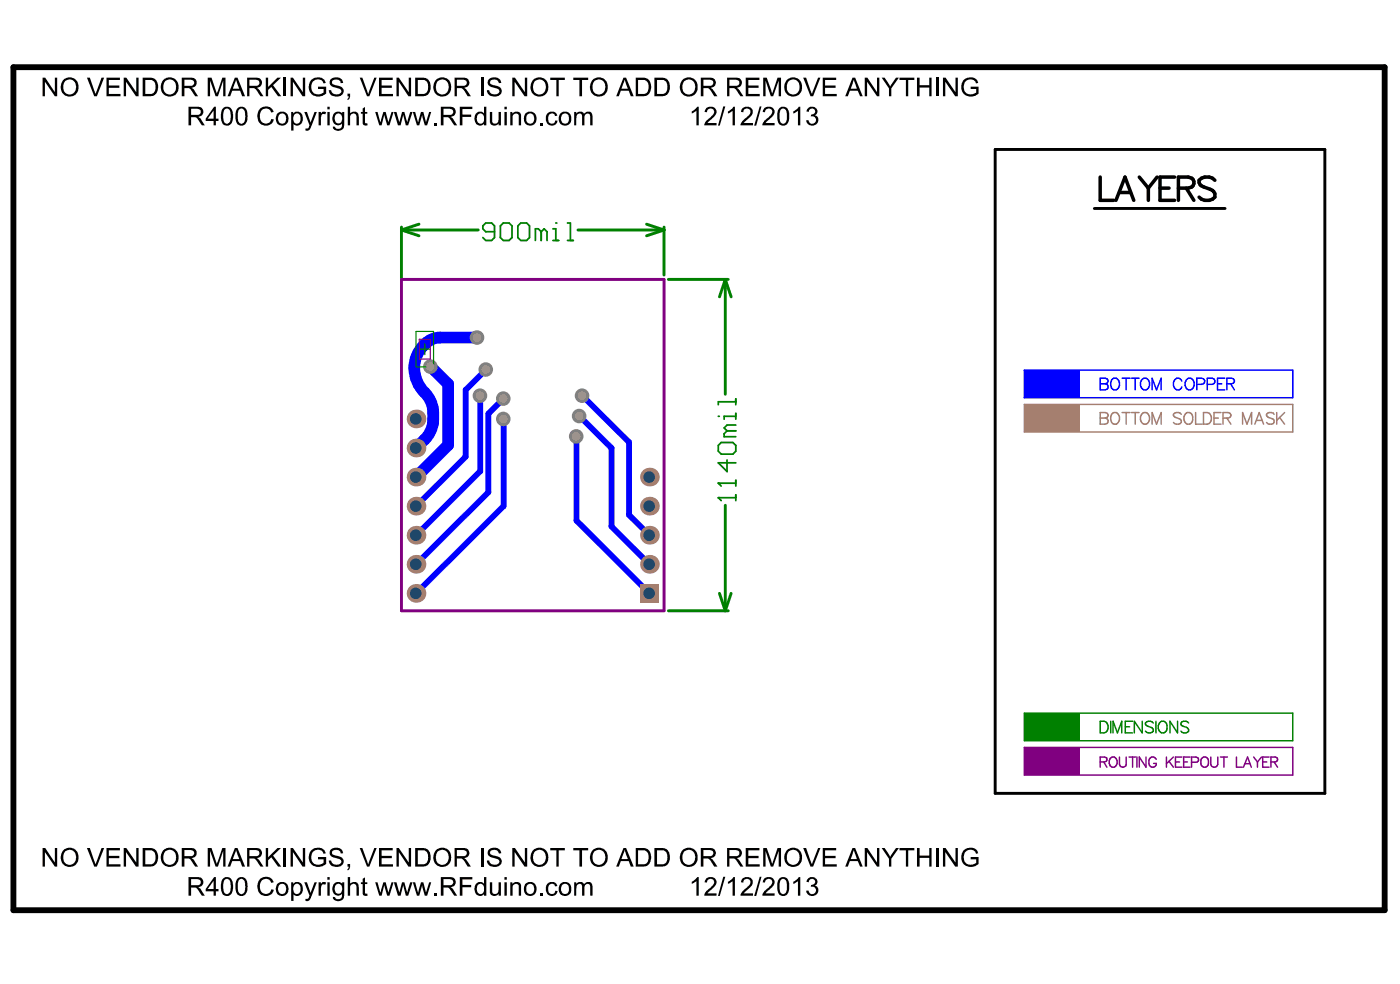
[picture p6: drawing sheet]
<svg xmlns="http://www.w3.org/2000/svg" width="288mm" height="202mm" viewBox="0 0 288 202" stroke-linecap="round" stroke-linejoin="round" font-family="sans-serif">
<path d="M87.5 70.5l-.4 .5M88.5 75.3l3.6 3.6v12.5l-6.6 6.6M90.5 69.3h7.6M87.3 90.3l-1.8 1.7M89.1 84.9v1.2" fill="none" stroke="#00f" stroke-width="2.4"/>
<path d="M99.9 75.9l-4.2 4.2v13.7l-10.2 10.2M98.7 81.3v15.5l-13.2 13.1M103.5 81.9l-3.1 3.1v16.1l-14.9 14.8M103.5 86.1v17.9l-18 17.9M118.5 89.6v17.4l15 14.9M119.1 85.5l6.6 6.5v16.2l7.8 7.7M119.7 81.3l9.6 9.5v15l4.2 4.1" fill="none" stroke="#00f" stroke-width="1.2"/>
<path d="M210.6 76h55.2v5.7h-55.2z" fill="none" stroke="#00f" stroke-width=".3"/>
<path d="M210.6 76h11.4v5.7h-11.4z" fill-rule="evenodd" fill="#00f"/>
<g fill="none" stroke="#00f" stroke-width=".3">
<path d="M226.2 77.7l1.4 .1a.53 .53 0 0 1 0 .9l-.4 .1 .4 .2a.63 .63 0 0 1 0 1l-1.4 .1zM226.2 78.8h1M228.6 78.1l.2-.3a1.09 1.09 0 0 1 1.3 .4 1.09 1.09 0 0 1 0 1.3 .86 .86 0 0 1-1 .6 .86 .86 0 0 1-.7-.9zM230.7 77.7h1.6M231.6 77.7v2.4M232.6 77.7h1.6M233.4 77.7v2.4M234.7 78.1a.89 .89 0 0 1 1.1-.4 .89 .89 0 0 1 .6 .9 1.06 1.06 0 0 1-.3 1.1 1.06 1.06 0 0 1-1.1 .3 1.39 1.39 0 0 1-.3-1.9zM243 78.3a.89 .89 0 0 0-1-.6 .89 .89 0 0 0-.7 .9 1.06 1.06 0 0 0 .2 1.1 1.06 1.06 0 0 0 1.2 .3l.3-.5M243.9 78.1a.89 .89 0 0 1 1-.4 .89 .89 0 0 1 .6 .9 1.06 1.06 0 0 1-.2 1.1 1.06 1.06 0 0 1-1.1 .3 1.39 1.39 0 0 1-.3-1.9zM246.1 79l1.4-.2a.63 .63 0 0 0 0-1l-1.4-.1v2.4M248.2 79h1.1a.63 .63 0 0 0 .5-.7 .63 .63 0 0 0-.5-.6h-1.1v2.4"/>
<path d="M250.3 78.8h.9M251.8 77.7h-1.5v2.4h1.5M252.3 78.8h1a.57 .57 0 0 0 .4-.9l-.4-.2h-1v2.4M253 78.8l.8 1.3M236.9 80.1v-2.4l.9 2.4 1-2.4v2.4"/>
</g>
<path d="M87.1 71a6.8 6.8 0 0 0 .2 9.6M90.5 69.3l-1.6 .4-1.4 .8M87.3 80.6a6 6 0 0 1 1.8 4.3M89.1 86.1a6 6 0 0 1-1.8 4.2" fill="none" stroke="#00f" stroke-width="2.4"/>
<circle cx="99.9" cy="75.9" r="1.5" fill="#808080"/>
<circle cx="99.9" cy="75.9" r=".84" fill="#a6968d"/>
<circle cx="98.1" cy="69.3" r="1.5" fill="#808080"/>
<circle cx="98.1" cy="69.3" r=".84" fill="#a6968d"/>
<circle cx="119.7" cy="81.3" r="1.5" fill="#808080"/>
<circle cx="119.7" cy="81.3" r=".84" fill="#a6968d"/>
<circle cx="119.1" cy="85.5" r="1.5" fill="#808080"/>
<circle cx="119.1" cy="85.5" r=".84" fill="#a6968d"/>
<circle cx="118.5" cy="89.6" r="1.5" fill="#808080"/>
<circle cx="118.5" cy="89.6" r=".84" fill="#a6968d"/>
<circle cx="98.7" cy="81.3" r="1.5" fill="#808080"/>
<circle cx="98.7" cy="81.3" r=".84" fill="#a6968d"/>
<circle cx="103.5" cy="86.1" r="1.5" fill="#808080"/>
<circle cx="103.5" cy="86.1" r=".84" fill="#a6968d"/>
<circle cx="103.5" cy="81.9" r="1.5" fill="#808080"/>
<circle cx="103.5" cy="81.9" r=".84" fill="#a6968d"/>
<circle cx="88.5" cy="75.3" r="1.5" fill="#808080"/>
<circle cx="88.5" cy="75.3" r=".84" fill="#a6968d"/>
<path d="M131.7 120.1h3.6v3.6h-3.6z" fill-rule="evenodd" fill="#808080"/>
<circle cx="133.5" cy="121.9" r="1.2" fill="#1f4769"/>
<circle cx="133.5" cy="98" r="1.8" fill="#808080"/>
<circle cx="133.5" cy="98" r="1.2" fill="#1f4769"/>
<circle cx="133.5" cy="109.9" r="1.8" fill="#808080"/>
<circle cx="133.5" cy="109.9" r="1.2" fill="#1f4769"/>
<circle cx="133.5" cy="104" r="1.8" fill="#808080"/>
<circle cx="133.5" cy="104" r="1.2" fill="#1f4769"/>
<circle cx="133.5" cy="115.9" r="1.8" fill="#808080"/>
<circle cx="133.5" cy="115.9" r="1.2" fill="#1f4769"/>
<circle cx="85.5" cy="121.9" r="1.8" fill="#808080"/>
<circle cx="85.5" cy="121.9" r="1.2" fill="#1f4769"/>
<circle cx="85.5" cy="98" r="1.8" fill="#808080"/>
<circle cx="85.5" cy="98" r="1.2" fill="#1f4769"/>
<circle cx="85.5" cy="109.9" r="1.8" fill="#808080"/>
<circle cx="85.5" cy="109.9" r="1.2" fill="#1f4769"/>
<circle cx="85.5" cy="104" r="1.8" fill="#808080"/>
<circle cx="85.5" cy="104" r="1.2" fill="#1f4769"/>
<circle cx="85.5" cy="92" r="1.8" fill="#808080"/>
<circle cx="85.5" cy="92" r="1.2" fill="#1f4769"/>
<circle cx="85.5" cy="86.1" r="1.8" fill="#808080"/>
<circle cx="85.5" cy="86.1" r="1.2" fill="#1f4769"/>
<circle cx="85.5" cy="115.9" r="1.8" fill="#808080"/>
<circle cx="85.5" cy="115.9" r="1.2" fill="#1f4769"/>
<path d="M210.6 83.1h55.2v5.6h-55.2z" fill="none" stroke="#a57f6f" stroke-width=".3"/>
<path d="M210.6 83.1h11.4v5.6h-11.4z" fill-rule="evenodd" fill="#a57f6f"/>
<g fill="none" stroke="#a57f6f" stroke-width=".3">
<path d="M226.2 84.7l1.4 .2a.53 .53 0 0 1 0 .9l-.4 .1 .4 .1a.63 .63 0 0 1 0 1l-1.4 .1zM226.2 85.9h1M228.6 85.1l.2-.2a1.09 1.09 0 0 1 1.3 .3 1.09 1.09 0 0 1 0 1.3 .86 .86 0 0 1-1 .6 .86 .86 0 0 1-.7-.9zM230.7 84.7h1.6M231.6 84.7v2.4M232.6 84.7h1.6M233.4 84.7v2.4M234.7 85.1a.89 .89 0 0 1 1.1-.3 .89 .89 0 0 1 .6 .8 1.06 1.06 0 0 1-.3 1.2 1.06 1.06 0 0 1-1.1 .2 1.39 1.39 0 0 1-.3-1.9zM236.9 87.1v-2.4l.9 2.4 1-2.4v2.4M242.9 85.1a.91 .91 0 0 0-.9-.4 .91 .91 0 0 0-.7 .6 1.66 1.66 0 0 0 1.4 .8l.2 .7a1.03 1.03 0 0 1-1.6 0M243.7 85.1l.4-.4a1.24 1.24 0 0 1 1.2 .9 1.24 1.24 0 0 1-.5 1.4 1.09 1.09 0 0 1-1.2-.3 1.09 1.09 0 0 1 0-1.4zM245.8 84.7v2.4h1.4"/>
<path d="M247.5 84.7h.7a1.25 1.25 0 0 1 .9 1.2 1.25 1.25 0 0 1-.9 1.2h-.7zM249.6 85.9h.9M251.1 84.7h-1.5v2.4h1.5M251.5 85.9l1.4-.1a.53 .53 0 0 0 0-.9l-1.4-.2v2.4M252.3 85.9l.8 1.2M255.5 87.1v-2.4l.9 2.4 1-2.4v2.4M258 87.1l.9-2.4 .9 2.4M258.4 86.4h1.1M262 85.1a.86 .86 0 0 0-.9-.4 .86 .86 0 0 0-.7 .6 1.66 1.66 0 0 0 1.4 .8 .63 .63 0 0 1 0 .9 1.05 1.05 0 0 1-1.4-.2M262.5 84.7v2.4M263.1 85.8l1 1.3M264.1 84.7l-1.6 1.7"/>
</g>
<path d="M131.6 120h3.9v3.8h-3.9z" fill-rule="evenodd" fill="#a57f6f"/>
<circle cx="133.5" cy="121.9" r="1.2" fill="#1f4769"/>
<circle cx="133.5" cy="98" r="1.92" fill="#a57f6f"/>
<circle cx="133.5" cy="98" r="1.2" fill="#1f4769"/>
<circle cx="133.5" cy="109.9" r="1.92" fill="#a57f6f"/>
<circle cx="133.5" cy="109.9" r="1.2" fill="#1f4769"/>
<circle cx="133.5" cy="104" r="1.92" fill="#a57f6f"/>
<circle cx="133.5" cy="104" r="1.2" fill="#1f4769"/>
<circle cx="133.5" cy="115.9" r="1.92" fill="#a57f6f"/>
<circle cx="133.5" cy="115.9" r="1.2" fill="#1f4769"/>
<circle cx="85.5" cy="121.9" r="1.92" fill="#a57f6f"/>
<circle cx="85.5" cy="121.9" r="1.2" fill="#1f4769"/>
<circle cx="85.5" cy="98" r="1.92" fill="#a57f6f"/>
<circle cx="85.5" cy="98" r="1.2" fill="#1f4769"/>
<circle cx="85.5" cy="109.9" r="1.92" fill="#a57f6f"/>
<circle cx="85.5" cy="109.9" r="1.2" fill="#1f4769"/>
<circle cx="85.5" cy="104" r="1.92" fill="#a57f6f"/>
<circle cx="85.5" cy="104" r="1.2" fill="#1f4769"/>
<circle cx="85.5" cy="92" r="1.92" fill="#a57f6f"/>
<circle cx="85.5" cy="92" r="1.2" fill="#1f4769"/>
<circle cx="85.5" cy="86.1" r="1.92" fill="#a57f6f"/>
<circle cx="85.5" cy="86.1" r="1.2" fill="#1f4769"/>
<circle cx="85.5" cy="115.9" r="1.92" fill="#a57f6f"/>
<circle cx="85.5" cy="115.9" r="1.2" fill="#1f4769"/>
<g fill="none" stroke="#008000" stroke-width=".6">
<path d="M82.5 46.6v10.8M82.5 47.2l3.6 1.2M82.5 47.2h15.8M86.1 46.1l-3.6 1.1M118.8 47.2h17.7M132.9 46.1l3.6 1.1M136.5 47.2l-3.6 1.2M136.5 46.6v9.9M137.4 57.4h12.3M149.1 57.4v23.6M149.1 57.4l1.2 3.6M149.1 57.4l-1.2 3.6"/>
<path d="M149.1 103.8v21.7M137.4 125.5h12.3M147.9 121.9l1.2 3.6M150.3 121.9l-1.2 3.6"/>
</g>
<path d="M85.5 68.1h3.6v7.3h-3.6zM86.2 71.7h2.3M87.3 70.6v2.3" fill="none" stroke="#008000" stroke-width=".24"/>
<path d="M210.6 146.5h55.2v5.7h-55.2z" fill="none" stroke="#008000" stroke-width=".3"/>
<path d="M210.6 146.5h11.4v5.7h-11.4z" fill-rule="evenodd" fill="#008000"/>
<path d="M147.7 102.2h3.6M151.3 101.6v1.2" fill="none" stroke="#008000" stroke-width=".36"/>
<circle cx="147.7" cy="102.2" r=".18" fill="#008000"/>
<path d="M147.7 99.3h3.6M151.3 98.7v1.2M147.7 102.2l.6 .6" fill="none" stroke="#008000" stroke-width=".36"/>
<circle cx="147.7" cy="99.3" r=".18" fill="#008000"/>
<path d="M147.7 99.3l.6 .6M147.7 91.5l.6-.6h2.4l.6 .6v1.2l-.6 .6h-2.4l-.6-.6zM149.5 94.5v2.4l-1.8-1.8h3.6M149.5 88.5l-.6 .6v.6h2.4M149.5 88.5h1.8M151.3 84.9v1.2M151.3 85.5h-2.4v.6M151.3 87.3h-1.8l-.6 .6 .6 .6" fill="none" stroke="#008000" stroke-width=".36"/>
<circle cx="147.7" cy="85.5" r=".18" fill="#008000"/>
<path d="M101.7 47.6h-1.8l-.6-.6v-.6l.6-.6h1.2l.6 .6v2.4l-.6 .6h-1.2l-.6-.6M102.9 46.4l.6-.6h1.2l.6 .6v2.4l-.6 .6h-1.2l-.6-.6zM106.5 46.4l.6-.6h1.2l.6 .6v2.4l-.6 .6h-1.2l-.6-.6zM111.3 47.6l-.6-.6h-.6v2.4M111.3 47.6v1.8M111.3 47.6l.6-.6 .6 .6v1.8M113.7 49.4h1.2M113.7 47h.6v2.4M151.3 81.9v1.2M151.3 82.5h-3.6v.6" fill="none" stroke="#008000" stroke-width=".36"/>
<circle cx="114.3" cy="45.8" r=".18" fill="#008000"/>
<path d="M116.7 49.4h1.2M116.7 45.8h.6v3.6" fill="none" stroke="#008000" stroke-width=".36"/>
<path d="M226.2 148.2h.8a1.25 1.25 0 0 1 .9 1.2 1.25 1.25 0 0 1-.9 1.2h-.8zM228.4 148.2v2.4M228.9 150.6v-2.4l.9 2.4 .9-2.4v2.4M231.4 149.3h.9M232.9 148.2h-1.5v2.4h1.5M234.9 148.2v2.4l-1.7-2.4v2.4M237.1 148.5a.91 .91 0 0 0-.8-.4 .91 .91 0 0 0-.8 .7 1.66 1.66 0 0 0 1.4 .7l.2 .7a1.05 1.05 0 0 1-1.6 0M237.7 148.2v2.4M238.4 148.5l.4-.3a1.24 1.24 0 0 1 1.2 .8 1.24 1.24 0 0 1-.5 1.4 1.09 1.09 0 0 1-1.2-.3 1.09 1.09 0 0 1 0-1.3zM242.1 148.2v2.4l-1.5-2.4v2.4M244.4 148.5a.86 .86 0 0 0-.9-.4 .86 .86 0 0 0-.7 .7l.2 .3 1 .3a.58 .58 0 0 1 .4 .6 .58 .58 0 0 1-.5 .6l-.9-.2-.2-.2" fill="none" stroke="#008000" stroke-width=".3"/>
<path d="M86.2 69.7h2.3v4.1h-2.3z" fill="none" stroke="#800080" stroke-width=".24"/>
<path d="M204.6 30.7h67.8v132.3h-67.8zM225 42.8h26.9" fill="none" stroke="#000" stroke-width=".6"/>
<path d="M2.8 13.8h281.9v173.2h-281.9z" fill="none" stroke="#000" stroke-width="1.2"/>
<g fill="#000">
<path d="M8.8 16h.5l2 2.9v-2.9h.5v3.8h-.5l-2.1-3v3h-.4zM17.9 16h.6l1.2 3.4 1.2-3.4h.5l-1.5 3.8h-.5zM21.9 16h2.8v.4h-2.3v1.2h2.1v.4h-2.1v1.3h2.4v.5h-2.9zM25.4 16h.6l2 2.9v-2.9h.5v3.8h-.5l-2.1-3v3h-.5zM42.7 16h.8l1.1 3.2 1.1-3.2h.7v3.8h-.5v-3.2l-1.1 3.2h-.5l-1.1-3.2v3.2h-.5zM54.7 16h.4v1.9l2-1.9h.7l-1.6 1.5 1.6 2.3h-.6l-1.4-1.9-.7 .6v1.3h-.4zM58.3 16h.6v3.8h-.6zM59.8 16h.4l2.1 2.9v-2.9h.4v3.8h-.5l-2-3v3h-.4zM63.9 16.6a1.87 1.87 0 0 1 2.9 .1l.2 .3-.5 .1a1.32 1.32 0 0 0-1.6-.7 1.32 1.32 0 0 0-.9 1.5 1.47 1.47 0 0 0 .9 1.4 1.47 1.47 0 0 0 1.6-.3v-.7h-1.1v-.5h1.7v1.4l-1 .5a2 2 0 0 1-2.3-.7 2 2 0 0 1 .1-2.4zM67.9 16.4l.1-.1a1.65 1.65 0 0 1 2.5 .4v.3l-.4 .1a.94 .94 0 0 0-.9-.8 .94 .94 0 0 0-.9 .6 1.06 1.06 0 0 0 1.1 .7h.2a1.11 1.11 0 0 1 1.1 1.3 1.11 1.11 0 0 1-1.3 .9 1.44 1.44 0 0 1-1.8-1.3h.5a1.08 1.08 0 0 0 1 .9 1.08 1.08 0 0 0 1.1-.8h-.1a.95 .95 0 0 0-.9-.6h-.2a1.08 1.08 0 0 1-1.1-.5 1.08 1.08 0 0 1 0-1.1zM71.4 19.2h.6l-.1 1.1-.4 .3-.1-.3 .2-.2 .1-.3h-.3zM74 16h.5l1.2 3.4 1.3-3.4h.4l-1.5 3.8h-.4z"/>
<path d="M77.9 16h2.8v.4h-2.2v1.2h2.1v.4h-2.1v1.3h2.3v.5h-2.9zM81.5 16h.5l2 2.9v-2.9h.5v3.8h-.5l-2-3v3h-.5zM98.9 16h.5v3.8h-.5zM100.4 16.4a1.52 1.52 0 0 1 1.5-.5 1.52 1.52 0 0 1 1.2 1.1l-.5 .1a.96 .96 0 0 0-.9-.8 .96 .96 0 0 0-1 .7 1.99 1.99 0 0 0 1.6 .7 1.09 1.09 0 0 1 .9 1.2 1.09 1.09 0 0 1-1.3 .9 1.49 1.49 0 0 1-1.8-1.3h.5a1.15 1.15 0 0 0 .9 .9 1.15 1.15 0 0 0 1.1-.5 .72 .72 0 0 0-.8-.8l-.3-.1a1.06 1.06 0 0 1-1.1-1.5zM105.3 16h.6l2 2.9v-2.9h.5v3.8h-.5l-2.1-3v3h-.5zM113.1 16h3v.4h-1.2v3.4h-.5v-3.4h-1.3zM117.9 16h3v.4h-1.2v3.4h-.6v-3.4h-1.2zM153.3 16h2.9v.4h-2.3v1.2h2.1v.4h-2.1v1.3h2.3v.5h-2.9zM156.9 16h.8l1.1 3.2 1.1-3.2h.7v3.8h-.5v-3.2l-1.1 3.2h-.5l-1.1-3.2v3.2h-.5zM165.2 16h.6l1.2 3.4 1.2-3.4h.5l-1.5 3.8h-.5zM169.2 16h2.7v.4h-2.2v1.2h2.1v.4h-2.1v1.3h2.4v.5h-2.9zM177.8 16h.6l1.9 2.9v-2.9h.5v3.8h-.5l-2-3v3h-.5z"/>
<path d="M181.3 16h.6l1.1 1.7 1.2-1.7h.6l-1.5 2.2v1.6h-.5v-1.6zM184.9 16h3.1v.4h-1.3v3.4h-.4v-3.4h-1.4zM188.5 16h.6v1.5h2v-1.5h.4v3.8h-.4v-1.8h-2v1.8h-.6zM192.5 16h.5v3.8h-.5zM193.9 16h.5l2.1 2.9v-2.9h.4v3.8h-.5l-2-3v3h-.5zM198 16.6l.1-.2a1.79 1.79 0 0 1 3 .6l-.4 .1a1.28 1.28 0 0 0-1.4-.8 1.28 1.28 0 0 0-1.1 1.1v.2a1.47 1.47 0 0 0 .6 1.6 1.47 1.47 0 0 0 1.7-.1l.2-.1v-.7h-1.1v-.5h1.6v1.4a2.07 2.07 0 0 1-2.1 .6 2.07 2.07 0 0 1-1.4-1.7v-.7zM53.4 22.4a1.74 1.74 0 0 1 2.9 .6l-.6 .1a1.17 1.17 0 0 0-1.4-.8 1.17 1.17 0 0 0-.8 1.4 1.25 1.25 0 0 0 .5 1.5 1.25 1.25 0 0 0 1.6-.3l.2-.5 .5 .2a1.76 1.76 0 0 1-2 1.2 1.76 1.76 0 0 1-1.4-2l.3-1.1zM62.6 23h.5l.8 2.2 .8-2.2h.4l-1 2.9a1.01 1.01 0 0 1-1.3 .9v-.5a.58 .58 0 0 0 .6 0 .58 .58 0 0 0 .2-.6zM65.5 23h.5v.4a.64 .64 0 0 1 1.1-.3l-.2 .4a.58 .58 0 0 0-.7 0 .58 .58 0 0 0-.2 .6v1.6h-.5zM71.5 21.9h.5v1.3a.98 .98 0 0 1 1.2-.2 .98 .98 0 0 1 .6 1v1.7h-.5v-1.7a.69 .69 0 0 0-.8-.7 .69 .69 0 0 0-.5 1v1.4h-.5zM74.6 22.3l.4-.3v1h.5v.4h-.5v1.8l.5 .1 .1 .4h-.2a.63 .63 0 0 1-.7-.1 .63 .63 0 0 1-.1-.7v-1.5h-.4v-.4h.4zM77.1 23h.5l.6 2.2 .6-2.2h.5l.5 2.1 .7-2.1h.4l-.8 2.7h-.5l-.6-2.1-.5 2.1h-.5z"/>
<path d="M81 23h.5l.6 2.2 .6-2.2h.4l.6 2.1 .6-2.1h.5l-.9 2.7h-.5l-.5-2.1-.5 2.1h-.6zM84.9 23h.5l.6 2.2 .6-2.2h.4l.6 2.1 .6-2.1h.5l-.9 2.7h-.5l-.5-2.1-.6 2.1h-.5zM89.2 25.2h.5v.5h-.5zM94.5 21.9h2.6v.5h-2v1.1h1.8v.5h-1.8v1.7h-.6zM100.7 23h.5v1.5a.68 .68 0 0 0 .6 .9 .68 .68 0 0 0 .7-.8v-1.6h.5v2.7h-.5v-.3a.99 .99 0 0 1-1.2 .4 .99 .99 0 0 1-.6-1.1zM104.9 23h.4v.4a.99 .99 0 0 1 1.2-.4 .99 .99 0 0 1 .6 1.1v1.6h-.4v-1.6a.65 .65 0 0 0-.7-.8 .65 .65 0 0 0-.6 .8v1.6h-.5zM111 25.2h.5v.5h-.5zM112.5 23.3a1.22 1.22 0 0 1 2.1 .5h-.4a.78 .78 0 0 0-1.1-.4 .78 .78 0 0 0-.4 1 .74 .74 0 0 0 .6 1 .74 .74 0 0 0 .9-.7l.4 .1a1.25 1.25 0 0 1-1.5 .9 1.25 1.25 0 0 1-.9-1.6zM118.1 23h.4v.4a.95 .95 0 0 1 1.6 0 .92 .92 0 0 1 1-.5 .92 .92 0 0 1 .7 .9v1.9h-.4v-1.7a.58 .58 0 0 0-.5-.7 .58 .58 0 0 0-.7 .5v1.9h-.5v-1.7a.6 .6 0 0 0-.7-.6 .6 .6 0 0 0-.5 .8v1.5h-.4zM142.2 22.9l.6-.4 .6-.6h.3v3.8h-.5v-2.9l-.9 .5zM145.2 22.2l.5-.2a1.16 1.16 0 0 1 1.5 .5 1.16 1.16 0 0 1-.5 1.6l-1.2 1.2h1.8v.4h-2.5v-.1a2.31 2.31 0 0 1 1.3-1.5 1.23 1.23 0 0 0 .6-1.6 .82 .82 0 0 0-1.3 .6l-.5-.1zM148.7 21.9h.4l-1.1 3.9h-.4z"/>
<path d="M149.7 22.9l.8-.5 .3-.5h.3v3.8h-.5v-2.9l-.8 .5h-.1zM152.6 22.3l.7-.4a1.19 1.19 0 0 1 1.4 .8 1.19 1.19 0 0 1-.6 1.5l-1.2 1.1h1.9v.4h-2.5l.3-.8 .8-.7a1.36 1.36 0 0 0 .8-1.6 .75 .75 0 0 0-.9-.2 .75 .75 0 0 0-.4 .7l-.5-.1zM156.2 21.9h.4l-1.1 3.9h-.4zM157.1 22.2l.6-.2a1.16 1.16 0 0 1 1.5 .5 1.16 1.16 0 0 1-.5 1.6l-1.3 1.2h1.9v.4h-2.5v-.1a2.31 2.31 0 0 1 1.3-1.5 1.23 1.23 0 0 0 .5-1.6 .82 .82 0 0 0-1.3 .6l-.5-.1zM163.1 22.9l.8-.5 .4-.5h.3v3.8h-.5v-2.9l-.9 .5h-.1zM166.2 22.1h.2a1.02 1.02 0 0 1 1.4 .1 1.02 1.02 0 0 1-.1 1.4l-.1 .1a1.16 1.16 0 0 1 .5 1.6 1.16 1.16 0 0 1-1.7 .3l-.3-.2-.3-.5v-.2h.4a.76 .76 0 0 0 .9 .7 .76 .76 0 0 0 .6-.9 .76 .76 0 0 0-1-.5l.1-.5a.66 .66 0 0 0 .8-.5 .66 .66 0 0 0-.7-.8 .66 .66 0 0 0-.6 .8l-.5-.1zM8.8 174.2h.5l2 3v-3h.5v3.8h-.5l-2.1-3v3h-.4zM17.9 174.2h.6l1.2 3.4 1.2-3.4h.5l-1.5 3.8h-.5zM21.9 174.2h2.8v.5h-2.3v1.1h2.1v.5h-2.1v1.2h2.4v.5h-2.9zM25.4 174.2h.6l2 3v-3h.5v3.8h-.5l-2.1-3v3h-.5zM42.7 174.2h.8l1.1 3.3 1.1-3.3h.7v3.8h-.5v-3.2l-1.1 3.2h-.5l-1.1-3.2v3.2h-.5zM54.7 174.2h.4v1.9l2-1.9h.7l-1.6 1.6 1.6 2.2h-.6l-1.4-1.9-.7 .6v1.3h-.4z"/>
<path d="M58.3 174.2h.6v3.8h-.6zM59.8 174.2h.4l2.1 3v-3h.4v3.8h-.5l-2-3v3h-.4zM63.9 174.8a1.87 1.87 0 0 1 2.9 .1l.2 .4-.5 .1a1.32 1.32 0 0 0-1.6-.8 1.32 1.32 0 0 0-.9 1.5 1.47 1.47 0 0 0 .9 1.5 1.47 1.47 0 0 0 1.6-.3v-.8h-1.1v-.4h1.7v1.4l-1 .5a2 2 0 0 1-2.3-.8 2 2 0 0 1 .1-2.4zM67.9 174.6h.1a1.65 1.65 0 0 1 2.5 .3v.4h-.4a.94 .94 0 0 0-.9-.7 .94 .94 0 0 0-.9 .6 1.06 1.06 0 0 0 1.1 .6l.2 .1a1.11 1.11 0 0 1 1.1 1.2 1.11 1.11 0 0 1-1.3 1 1.44 1.44 0 0 1-1.8-1.3h.5a1.08 1.08 0 0 0 1 .9 1.08 1.08 0 0 0 1.1-.8l-.1-.1a.95 .95 0 0 0-.9-.5l-.2-.1a1.08 1.08 0 0 1-1.1-.4 1.08 1.08 0 0 1 0-1.2zM71.4 177.5h.6l-.1 1-.4 .3-.1-.2 .2-.2 .1-.4h-.3zM74 174.2h.5l1.2 3.4 1.3-3.4h.4l-1.5 3.8h-.4zM77.9 174.2h2.8v.5h-2.2v1.1h2.1v.5h-2.1v1.2h2.3v.5h-2.9zM81.5 174.2h.5l2 3v-3h.5v3.8h-.5l-2-3v3h-.5zM98.9 174.2h.5v3.8h-.5zM100.4 174.6a1.52 1.52 0 0 1 1.5-.5 1.52 1.52 0 0 1 1.2 1.2h-.5a.96 .96 0 0 0-.9-.7 .96 .96 0 0 0-1 .6 1.99 1.99 0 0 0 1.6 .7 1.09 1.09 0 0 1 .9 1.3 1.09 1.09 0 0 1-1.3 .9 1.49 1.49 0 0 1-1.8-1.3h.5a1.15 1.15 0 0 0 .9 .8 1.15 1.15 0 0 0 1.1-.4 .72 .72 0 0 0-.8-.8l-.3-.2a1.06 1.06 0 0 1-1.1-1.5zM105.3 174.2h.6l2 3v-3h.5v3.8h-.5l-2.1-3v3h-.5zM113.1 174.2h3v.5h-1.2v3.3h-.5v-3.3h-1.3z"/>
<path d="M117.9 174.2h3v.5h-1.2v3.3h-.6v-3.3h-1.2zM153.3 174.2h2.9v.5h-2.3v1.1h2.1v.5h-2.1v1.2h2.3v.5h-2.9zM156.9 174.2h.8l1.1 3.3 1.1-3.3h.7v3.8h-.5v-3.2l-1.1 3.2h-.5l-1.1-3.2v3.2h-.5zM165.2 174.2h.6l1.2 3.4 1.2-3.4h.5l-1.5 3.8h-.5zM169.2 174.2h2.7v.5h-2.2v1.1h2.1v.5h-2.1v1.2h2.4v.5h-2.9zM177.8 174.2h.6l1.9 3v-3h.5v3.8h-.5l-2-3v3h-.5zM181.3 174.2h.6l1.1 1.8 1.2-1.8h.6l-1.5 2.2v1.6h-.5v-1.6zM184.9 174.2h3.1v.5h-1.3v3.3h-.4v-3.3h-1.4zM188.5 174.2h.6v1.6h2v-1.6h.4v3.8h-.4v-1.8h-2v1.8h-.6zM192.5 174.2h.5v3.8h-.5zM193.9 174.2h.5l2.1 3v-3h.4v3.8h-.5l-2-3v3h-.5zM198 174.8l.1-.1a1.79 1.79 0 0 1 3 .6h-.4a1.28 1.28 0 0 0-1.4-.7 1.28 1.28 0 0 0-1.1 1.1v.1a1.47 1.47 0 0 0 .6 1.7 1.47 1.47 0 0 0 1.7-.1l.2-.1v-.8h-1.1v-.4h1.6v1.4a2.07 2.07 0 0 1-2.1 .5 2.07 2.07 0 0 1-1.4-1.6v-.7z"/>
<path d="M53.4 180.7a1.74 1.74 0 0 1 2.9 .6l-.6 .1a1.17 1.17 0 0 0-1.4-.8 1.17 1.17 0 0 0-.8 1.3 1.25 1.25 0 0 0 .5 1.5 1.25 1.25 0 0 0 1.6-.3l.2-.4 .5 .1a1.76 1.76 0 0 1-2 1.2 1.76 1.76 0 0 1-1.4-2l.3-1zM62.6 181.3h.5l.8 2.2 .8-2.2h.4l-1 2.8a1.01 1.01 0 0 1-1.3 1v-.5a.58 .58 0 0 0 .6 0 .58 .58 0 0 0 .2-.6zM65.5 181.3h.5v.4a.64 .64 0 0 1 1.1-.4l-.2 .4a.58 .58 0 0 0-.7 0 .58 .58 0 0 0-.2 .6v1.7h-.5zM71.5 180.2h.5v1.3a.98 .98 0 0 1 1.2-.3 .98 .98 0 0 1 .6 1.1v1.7h-.5v-1.7a.69 .69 0 0 0-.8-.7 .69 .69 0 0 0-.5 .9v1.5h-.5zM74.6 180.5l.4-.3v1.1h.5v.3h-.5v1.9l.5 .1 .1 .4h-.2a.63 .63 0 0 1-.7-.1 .63 .63 0 0 1-.1-.7v-1.6h-.4v-.3h.4zM77.1 181.3h.5l.6 2.1 .6-2.1h.5l.5 2 .7-2h.4l-.8 2.7h-.5l-.6-2.2-.5 2.2h-.5zM81 181.3h.5l.6 2.1 .6-2.1h.4l.6 2 .6-2h.5l-.9 2.7h-.5l-.5-2.2-.5 2.2h-.6zM84.9 181.3h.5l.6 2.1 .6-2.1h.4l.6 2 .6-2h.5l-.9 2.7h-.5l-.5-2.2-.6 2.2h-.5zM89.2 183.5h.5v.5h-.5zM94.5 180.2h2.6v.5h-2v1.1h1.8v.5h-1.8v1.7h-.6zM100.7 181.3h.5v1.4a.68 .68 0 0 0 .6 .9 .68 .68 0 0 0 .7-.7v-1.6h.5v2.7h-.5v-.4a.99 .99 0 0 1-1.2 .4 .99 .99 0 0 1-.6-1.1zM104.9 181.3h.4v.3a.99 .99 0 0 1 1.2-.4 .99 .99 0 0 1 .6 1.1v1.7h-.4v-1.7a.65 .65 0 0 0-.7-.8 .65 .65 0 0 0-.6 .9v1.6h-.5z"/>
<path d="M111 183.5h.5v.5h-.5zM112.5 181.6a1.22 1.22 0 0 1 2.1 .4l-.4 .1a.78 .78 0 0 0-1.1-.4 .78 .78 0 0 0-.4 1 .74 .74 0 0 0 .6 .9 .74 .74 0 0 0 .9-.6h.4a1.25 1.25 0 0 1-1.5 1 1.25 1.25 0 0 1-.9-1.6zM118.1 181.3h.4v.3a.95 .95 0 0 1 1.6 .1 .92 .92 0 0 1 1-.5 .92 .92 0 0 1 .7 .9v1.9h-.4v-1.7a.58 .58 0 0 0-.5-.7 .58 .58 0 0 0-.7 .5v1.9h-.5v-1.8a.6 .6 0 0 0-.7-.6 .6 .6 0 0 0-.5 .8v1.6h-.4zM142.2 181.1l.6-.3 .6-.6h.3v3.8h-.5v-3l-.9 .6zM145.2 180.5l.5-.3a1.16 1.16 0 0 1 1.5 .6 1.16 1.16 0 0 1-.5 1.5l-1.2 1.2h1.8v.5h-2.5v-.1a2.31 2.31 0 0 1 1.3-1.6 1.23 1.23 0 0 0 .6-1.6 .82 .82 0 0 0-1.3 .6h-.5zM148.7 180.1h.4l-1.1 4h-.4zM149.7 181.1l.8-.4 .3-.5h.3v3.8h-.5v-3l-.8 .6h-.1zM152.6 180.5l.7-.3a1.19 1.19 0 0 1 1.4 .8 1.19 1.19 0 0 1-.6 1.4l-1.2 1.1h1.9v.5h-2.5l.3-.8 .8-.8a1.36 1.36 0 0 0 .8-1.6 .75 .75 0 0 0-.9-.2 .75 .75 0 0 0-.4 .7h-.5zM156.2 180.1h.4l-1.1 4h-.4zM157.1 180.5l.6-.3a1.16 1.16 0 0 1 1.5 .6 1.16 1.16 0 0 1-.5 1.5l-1.3 1.2h1.9v.5h-2.5v-.1a2.31 2.31 0 0 1 1.3-1.6 1.23 1.23 0 0 0 .5-1.6 .82 .82 0 0 0-1.3 .6h-.5zM163.1 181.1l.8-.4 .4-.5h.3v3.8h-.5v-3l-.9 .6h-.1zM166.2 180.4h.2a1.02 1.02 0 0 1 1.4 0 1.02 1.02 0 0 1-.1 1.4l-.1 .1a1.16 1.16 0 0 1 .5 1.7 1.16 1.16 0 0 1-1.7 .3l-.3-.2-.3-.6v-.1l.4-.1a.76 .76 0 0 0 .9 .8 .76 .76 0 0 0 .6-1 .76 .76 0 0 0-1-.5l.1-.4a.66 .66 0 0 0 .8-.6 .66 .66 0 0 0-.7-.7 .66 .66 0 0 0-.6 .8l-.5-.2z"/>
<path d="M12.9 16.6a1.91 1.91 0 0 1 2.4-.4 1.91 1.91 0 0 1 .8 2.4 1.86 1.86 0 0 1-2.4 1.1 1.86 1.86 0 0 1-1.1-2.4zM13.4 16.7l-.3 .4a1.49 1.49 0 0 0 1.4 2.3h.2a1.59 1.59 0 0 0 .9-1.8 1.59 1.59 0 0 0-1.4-1.3z"/>
<path d="M29.3 16h1.5a1.66 1.66 0 0 1 1.7 1.9v.1a1.65 1.65 0 0 1-1.8 1.8h-1.4zM29.9 16.4v2.9h.8a1.3 1.3 0 0 0 1.3-1.8 1.11 1.11 0 0 0-1.3-1.1z"/>
<path d="M33.5 16.4h.1a1.94 1.94 0 0 1 3.1 1 1.94 1.94 0 0 1-2.3 2.4 2.05 2.05 0 0 1-.9-3.4zM34 16.7l-.3 .4a1.5 1.5 0 0 0 1.4 2.3h.2a1.6 1.6 0 0 0 .9-1.7 1.6 1.6 0 0 0-1.3-1.4z"/>
<path d="M37.4 16h1.7a1.06 1.06 0 0 1 1.3 .9 1.06 1.06 0 0 1-1 1.1l.4 .3 .9 1.5h-.6l-.6-.9a.97 .97 0 0 0-1-.8h-.6v1.7h-.5zM37.9 16.4v1.2h1.1a.66 .66 0 0 0 .9-.4 .66 .66 0 0 0-.7-.8z"/>
<path d="M48.3 16h.5l1.6 3.8h-.6l-.4-1.2h-1.6l-.5 1.2h-.5zM48.5 16.4l-.6 1.8h1.3z"/>
<path d="M50.8 16h1.7a1.07 1.07 0 0 1 1.4 .8 1.07 1.07 0 0 1-1.1 1.2l.6 .5 .8 1.3h-.6l-.6-.9a1.17 1.17 0 0 0-1.1-.8h-.6v1.7h-.5zM51.3 16.4v1.2h1.1a.66 .66 0 0 0 .9-.5 .66 .66 0 0 0-.7-.7z"/>
<path d="M85.4 16h1.3a1.64 1.64 0 0 1 1.8 2l-.1 .6a1.4 1.4 0 0 1-1.7 1.2h-1.3zM85.9 16.4v2.9h.9a1.2 1.2 0 0 0 1.2-1.7 1.08 1.08 0 0 0-1.3-1.2z"/>
<path d="M89.5 16.6a1.91 1.91 0 0 1 2.5-.4 1.91 1.91 0 0 1 .7 2.4 1.86 1.86 0 0 1-2.4 1.1 1.86 1.86 0 0 1-1.1-2.4zM90 16.7l-.2 .4a1.55 1.55 0 0 0 1 2.3h.4a1.58 1.58 0 0 0 1.1-1.7 1.58 1.58 0 0 0-1.5-1.4z"/>
<path d="M93.5 16h1.6a1.07 1.07 0 0 1 1.4 .8 1.07 1.07 0 0 1-1.1 1.2l.5 .3 .9 1.5h-.6l-.6-.9a1.13 1.13 0 0 0-1.1-.8h-.6v1.7h-.4zM93.9 16.4v1.2h1.1a.66 .66 0 0 0 .9-.5 .66 .66 0 0 0-.8-.7z"/>
<path d="M109.5 16.6a1.91 1.91 0 0 1 2.4-.4 1.91 1.91 0 0 1 .8 2.4 1.86 1.86 0 0 1-2.4 1.1 1.86 1.86 0 0 1-1.1-2.4zM110 16.7l-.2 .4a1.55 1.55 0 0 0 1 2.3h.4a1.58 1.58 0 0 0 1-1.7 1.58 1.58 0 0 0-1.4-1.4z"/>
<path d="M121.7 16.6a1.91 1.91 0 0 1 2.5-.4 1.91 1.91 0 0 1 .7 2.4 1.88 1.88 0 0 1-2.5 1.1 1.88 1.88 0 0 1-1-2.6zM122.2 16.7l-.2 .4a1.49 1.49 0 0 0 1.3 2.3h.2a1.59 1.59 0 0 0 1-1.8 1.59 1.59 0 0 0-1.5-1.3z"/>
<path d="M128.2 16h.5l1.6 3.8h-.6l-.4-1.2h-1.6l-.5 1.2h-.5zM128.4 16.4l-.6 1.8h1.3z"/>
<path d="M130.7 16h1.3a1.91 1.91 0 0 1 1.7 2.8v.1a1.48 1.48 0 0 1-1.6 .9h-1.4zM131.2 16.4v2.9h.8a1.2 1.2 0 0 0 1.4-1.5 1.17 1.17 0 0 0-1.4-1.4z"/>
<path d="M134.6 16h1.3a1.64 1.64 0 0 1 1.8 2l-.1 .6a1.4 1.4 0 0 1-1.7 1.2h-1.3zM135.1 16.4v2.9h.9a1.2 1.2 0 0 0 1.2-1.7 1.08 1.08 0 0 0-1.3-1.2z"/>
<path d="M140.2 16.6a1.91 1.91 0 0 1 2.4-.4 1.91 1.91 0 0 1 .8 2.2 1.89 1.89 0 0 1-2.4 1.3 1.89 1.89 0 0 1-1.1-2.6zM140.7 16.7l-.3 .4a1.5 1.5 0 0 0 1.4 2.3h.1a1.58 1.58 0 0 0 1-1.7 1.58 1.58 0 0 0-1.4-1.4z"/>
<path d="M144.1 16h1.7a1.07 1.07 0 0 1 1.4 .8 1.07 1.07 0 0 1-1.1 1.2l.5 .3 .9 1.5h-.6l-.6-.9a1.13 1.13 0 0 0-1.1-.8h-.6v1.7h-.5zM144.6 16.4v1.2h1.1a.67 .67 0 0 0 1-.5 .67 .67 0 0 0-.9-.7z"/>
<path d="M149.5 16h1.7a1.07 1.07 0 0 1 1.3 .8 1.07 1.07 0 0 1-1 1.2l.6 .5 .8 1.3h-.6l-.6-.9a1.17 1.17 0 0 0-1.1-.8h-.6v1.7h-.5zM150 16.4v1.2h1.1a.66 .66 0 0 0 .9-.5 .66 .66 0 0 0-.8-.7z"/>
<path d="M161.8 16.4h.1a1.95 1.95 0 0 1 2.8 .5 1.95 1.95 0 0 1-.9 2.8 1.97 1.97 0 0 1-2.3-.8 1.97 1.97 0 0 1 .2-2.3zM162.2 16.7l-.3 .4a1.49 1.49 0 0 0 1.4 2.3h.2a1.6 1.6 0 0 0 .9-1.7 1.6 1.6 0 0 0-1.3-1.4z"/>
<path d="M175.3 16h.5l1.6 3.8h-.5l-.5-1.2h-1.6l-.5 1.2h-.5zM175.5 16.4l-.6 1.8h1.3z"/>
<path d="M38.8 21.9h1.6a1.07 1.07 0 0 1 1.4 .9 1.07 1.07 0 0 1-1.1 1.2l.5 .3 .9 1.4h-.6l-.7-1a.96 .96 0 0 0-1-.6h-.5v1.6h-.5zM39.3 22.3v1.3h1.1a.66 .66 0 0 0 .9-.5 .66 .66 0 0 0-.8-.8z"/>
<path d="M44 21.9h.4v2.5h.5v.5h-.5v.8h-.5v-.8h-1.6v-.5zM43.9 22.7l-1.2 1.7h1.2z"/>
<path d="M46 22.1a1.24 1.24 0 0 1 1.4 .1 1.24 1.24 0 0 1 .5 1.2v.6a1.9 1.9 0 0 1-.9 1.8 1.21 1.21 0 0 1-1.5-1.4l-.1-.6a2.48 2.48 0 0 1 .6-1.7zM46.2 22.5l-.3 .9 .1 1.2a.73 .73 0 0 0 .7 .9 .73 .73 0 0 0 .7-.9v-1.5a.74 .74 0 0 0-.4-.7 .74 .74 0 0 0-.8 .1z"/>
<path d="M48.8 22.2a1.25 1.25 0 0 1 1.5-.1 1.25 1.25 0 0 1 .6 1.4v.5a1.51 1.51 0 0 1-1.5 1.8 1.34 1.34 0 0 1-1-1.5v-.5a2.15 2.15 0 0 1 .4-1.6zM49.1 22.6l-.2 .6 .1 1.4a.74 .74 0 0 0 .8 .8 .74 .74 0 0 0 .6-1l.1-.4a1.7 1.7 0 0 0-.7-1.7h-.4z"/>
<path d="M57 23.4a1.42 1.42 0 0 1 2.3 .5 1.42 1.42 0 0 1-1.5 1.9 1.51 1.51 0 0 1-.8-2.4zM57.4 23.5v.2a1.19 1.19 0 0 0 .7 1.7 1.17 1.17 0 0 0 .7-.9 1.17 1.17 0 0 0-.5-1.1l-.4-.1z"/>
<path d="M59.9 23h.4v.4a1.14 1.14 0 0 1 1.4-.3 1.14 1.14 0 0 1 .6 1.3 1.15 1.15 0 0 1-.6 1.2 1.15 1.15 0 0 1-1.3-.2v1.4h-.5zM60.5 23.6v.1a1.22 1.22 0 0 0 .5 1.7 1.15 1.15 0 0 0 .8-1 1.15 1.15 0 0 0-.7-1.1z"/>
<path d="M67.3 21.9h.5v.6h-.5zM67.3 23h.5v2.7h-.5z"/>
<path d="M68.6 23.4a1.18 1.18 0 0 1 1.8-.1v-.3h.4v2.4a1.25 1.25 0 0 1-.9 1.4 1.25 1.25 0 0 1-1.5-.6v-.2h.5a.76 .76 0 0 0 1 .4 .76 .76 0 0 0 .3-1 1.22 1.22 0 0 1-1.4 .1 1.22 1.22 0 0 1-.5-1.3zM69 23.6a1.29 1.29 0 0 0 .3 1.7 .87 .87 0 0 0 1.1-1 .79 .79 0 0 0-.4-.9 .79 .79 0 0 0-1 .2z"/>
<path d="M90.6 21.9h1.7a1.07 1.07 0 0 1 1.4 .9 1.07 1.07 0 0 1-1.1 1.2l.5 .3 .9 1.4h-.6l-.7-1a.96 .96 0 0 0-1-.6h-.5v1.6h-.6zM91.2 22.3v1.3h1.1a.66 .66 0 0 0 .9-.5 .66 .66 0 0 0-.8-.8z"/>
<path d="M97.8 23.4a1.11 1.11 0 0 1 1.7-.1v-1.4h.5v3.8h-.5v-.3a1.14 1.14 0 0 1-1.3 .3 1.14 1.14 0 0 1-.7-1.2zM98.2 23.6l-.1 .2a1 1 0 0 0 0 1.1 1 1 0 0 0 .9 .5 1.37 1.37 0 0 0 .1-2l-.4-.1z"/>
<path d="M103.7 21.9h.5v.6h-.5zM103.7 23h.5v2.7h-.5z"/>
<path d="M108 23.4l.2-.2a1.4 1.4 0 0 1 2.2 .8 1.4 1.4 0 0 1-1.6 1.7 1.4 1.4 0 0 1-.9-2.2zM108.4 23.5l-.2 .6a1.03 1.03 0 0 0 .9 1.3 1.11 1.11 0 0 0 .8-1 1.11 1.11 0 0 0-.9-1.1z"/>
<path d="M115.2 23.4v-.1a1.39 1.39 0 0 1 2.3 .9 1.39 1.39 0 0 1-2 1.4 1.53 1.53 0 0 1-.3-2.2zM115.5 23.6v.1a1.24 1.24 0 0 0 .5 1.7 .95 .95 0 0 0 .9-.4 .95 .95 0 0 0 0-1 .77 .77 0 0 0-.5-.7 .77 .77 0 0 0-.9 .3z"/>
<path d="M160.2 22.2a1.26 1.26 0 0 1 1.5-.1 1.26 1.26 0 0 1 .6 1.3v.5a1.49 1.49 0 0 1-1.5 1.9 1.34 1.34 0 0 1-1-1.5v-.5a2.15 2.15 0 0 1 .4-1.6zM160.5 22.6l-.2 .6 .1 1.4a.7 .7 0 0 0 .6 .9 .7 .7 0 0 0 .7-.8v-1.6a.71 .71 0 0 0-.4-.7 .71 .71 0 0 0-.8 .2z"/>
<path d="M12.9 174.8a1.91 1.91 0 0 1 2.4-.3 1.91 1.91 0 0 1 .8 2.3 1.86 1.86 0 0 1-2.4 1.2 1.86 1.86 0 0 1-1.1-2.5zM13.4 174.9l-.3 .5a1.49 1.49 0 0 0 1.4 2.3l.2-.1a1.59 1.59 0 0 0 .9-1.7 1.59 1.59 0 0 0-1.4-1.3z"/>
<path d="M29.3 174.2h1.5a1.66 1.66 0 0 1 1.7 1.9v.1a1.65 1.65 0 0 1-1.8 1.8h-1.4zM29.9 174.7v2.8h.8a1.3 1.3 0 0 0 1.3-1.7 1.11 1.11 0 0 0-1.3-1.1z"/>
<path d="M33.5 174.7l.1-.1a1.94 1.94 0 0 1 3.1 1.1 1.94 1.94 0 0 1-2.3 2.3 2.05 2.05 0 0 1-.9-3.3zM34 174.9l-.3 .5a1.5 1.5 0 0 0 1.4 2.3l.2-.1a1.6 1.6 0 0 0 .9-1.7 1.6 1.6 0 0 0-1.3-1.3z"/>
<path d="M37.4 174.2h1.7a1.06 1.06 0 0 1 1.3 .9 1.06 1.06 0 0 1-1 1.2l.4 .3 .9 1.4h-.6l-.6-.9a.97 .97 0 0 0-1-.7h-.6v1.6h-.5zM37.9 174.6v1.3h1.1a.66 .66 0 0 0 .9-.5 .66 .66 0 0 0-.7-.8z"/>
<path d="M48.3 174.2h.5l1.6 3.8h-.6l-.4-1.1h-1.6l-.5 1.1h-.5zM48.5 174.6l-.6 1.9h1.3z"/>
<path d="M50.8 174.2h1.7a1.07 1.07 0 0 1 1.4 .9 1.07 1.07 0 0 1-1.1 1.2l.6 .5 .8 1.2h-.6l-.6-.9a1.17 1.17 0 0 0-1.1-.7h-.6v1.6h-.5zM51.3 174.6v1.3h1.1a.66 .66 0 0 0 .9-.6 .66 .66 0 0 0-.7-.7z"/>
<path d="M85.4 174.2h1.3a1.64 1.64 0 0 1 1.8 2l-.1 .7a1.4 1.4 0 0 1-1.7 1.1h-1.3zM85.9 174.7v2.8h.9a1.2 1.2 0 0 0 1.2-1.6 1.08 1.08 0 0 0-1.3-1.2z"/>
<path d="M89.5 174.8a1.91 1.91 0 0 1 2.5-.4 1.91 1.91 0 0 1 .7 2.4 1.86 1.86 0 0 1-2.4 1.2 1.86 1.86 0 0 1-1.1-2.5zM90 174.9l-.2 .4a1.55 1.55 0 0 0 1 2.4l.4-.1a1.58 1.58 0 0 0 1.1-1.7 1.58 1.58 0 0 0-1.5-1.3z"/>
<path d="M93.5 174.2h1.6a1.07 1.07 0 0 1 1.4 .9 1.07 1.07 0 0 1-1.1 1.2l.5 .3 .9 1.4h-.6l-.6-.8a1.13 1.13 0 0 0-1.1-.8h-.6v1.6h-.4zM93.9 174.6v1.3h1.1a.66 .66 0 0 0 .9-.6 .66 .66 0 0 0-.8-.7z"/>
<path d="M109.5 174.8a1.91 1.91 0 0 1 2.4-.4 1.91 1.91 0 0 1 .8 2.4 1.86 1.86 0 0 1-2.4 1.2 1.86 1.86 0 0 1-1.1-2.5zM110 174.9l-.2 .4a1.55 1.55 0 0 0 1 2.4l.4-.1a1.58 1.58 0 0 0 1-1.7 1.58 1.58 0 0 0-1.4-1.3z"/>
<path d="M121.7 174.8a1.91 1.91 0 0 1 2.5-.3 1.91 1.91 0 0 1 .7 2.3 1.88 1.88 0 0 1-2.5 1.1 1.88 1.88 0 0 1-1-2.5zM122.2 174.9l-.2 .5a1.49 1.49 0 0 0 1.3 2.3l.2-.1a1.59 1.59 0 0 0 1-1.7 1.59 1.59 0 0 0-1.5-1.3z"/>
<path d="M128.2 174.2h.5l1.6 3.8h-.6l-.4-1.1h-1.6l-.5 1.1h-.5zM128.4 174.6l-.6 1.9h1.3z"/>
<path d="M130.7 174.2h1.3a1.91 1.91 0 0 1 1.7 2.9 1.48 1.48 0 0 1-1.6 .9h-1.4zM131.2 174.7v2.8h.8a1.2 1.2 0 0 0 1.4-1.4 1.17 1.17 0 0 0-1.4-1.4z"/>
<path d="M134.6 174.2h1.3a1.64 1.64 0 0 1 1.8 2l-.1 .7a1.41 1.41 0 0 1-1.7 1.1h-1.3zM135.1 174.7v2.8h.9a1.2 1.2 0 0 0 1.2-1.6 1.08 1.08 0 0 0-1.3-1.2z"/>
<path d="M140.2 174.8a1.91 1.91 0 0 1 2.4-.4 1.91 1.91 0 0 1 .8 2.3 1.89 1.89 0 0 1-2.4 1.3 1.89 1.89 0 0 1-1.1-2.6zM140.7 174.9l-.3 .5a1.5 1.5 0 0 0 1.4 2.3l.1-.1a1.58 1.58 0 0 0 1-1.7 1.58 1.58 0 0 0-1.4-1.3z"/>
<path d="M144.1 174.2h1.7a1.07 1.07 0 0 1 1.4 .9 1.07 1.07 0 0 1-1.1 1.2l.5 .3 .9 1.4h-.6l-.6-.8a1.13 1.13 0 0 0-1.1-.8h-.6v1.6h-.5zM144.6 174.6v1.3h1.1a.67 .67 0 0 0 1-.6 .67 .67 0 0 0-.9-.7z"/>
<path d="M149.5 174.2h1.7a1.07 1.07 0 0 1 1.3 .9 1.07 1.07 0 0 1-1 1.2l.6 .5 .8 1.2h-.6l-.6-.9a1.17 1.17 0 0 0-1.1-.7h-.6v1.6h-.5zM150 174.6v1.3h1.1a.66 .66 0 0 0 .9-.6 .66 .66 0 0 0-.8-.7z"/>
<path d="M161.8 174.6h.1a1.95 1.95 0 0 1 2.8 .6 1.95 1.95 0 0 1-.9 2.8 1.97 1.97 0 0 1-2.3-.8 1.97 1.97 0 0 1 .2-2.4zM162.2 174.9l-.3 .5a1.49 1.49 0 0 0 1.4 2.3l.2-.1a1.6 1.6 0 0 0 .9-1.7 1.6 1.6 0 0 0-1.3-1.3z"/>
<path d="M175.3 174.2h.5l1.6 3.8h-.5l-.5-1.1h-1.6l-.5 1.1h-.5zM175.5 174.6l-.6 1.9h1.3z"/>
<path d="M38.8 180.2h1.6a1.07 1.07 0 0 1 1.4 .8 1.07 1.07 0 0 1-1.1 1.3l.5 .3 .9 1.4h-.6l-.7-1.1a.96 .96 0 0 0-1-.6h-.5v1.7h-.5zM39.3 180.6v1.2h1.1a.66 .66 0 0 0 .9-.5 .66 .66 0 0 0-.8-.7z"/>
<path d="M44 180.2h.4v2.4h.5v.5h-.5v.9h-.5v-.9h-1.6v-.5zM43.9 181l-1.2 1.6h1.2z"/>
<path d="M46 180.4a1.24 1.24 0 0 1 1.4 0 1.24 1.24 0 0 1 .5 1.3v.5a1.9 1.9 0 0 1-.9 1.9 1.21 1.21 0 0 1-1.5-1.4l-.1-.7a2.48 2.48 0 0 1 .6-1.6zM46.2 180.7l-.3 1 .1 1.2a.73 .73 0 0 0 .7 .8 .73 .73 0 0 0 .7-.9v-1.4a.74 .74 0 0 0-.4-.8 .74 .74 0 0 0-.8 .1z"/>
<path d="M48.8 180.5a1.25 1.25 0 0 1 1.5-.2 1.25 1.25 0 0 1 .6 1.4v.5a1.51 1.51 0 0 1-1.5 1.9 1.34 1.34 0 0 1-1-1.6v-.4a2.15 2.15 0 0 1 .4-1.6zM49.1 180.8l-.2 .7 .1 1.4a.74 .74 0 0 0 .8 .7 .74 .74 0 0 0 .6-.9l.1-.4a1.7 1.7 0 0 0-.7-1.8l-.4 .1z"/>
<path d="M57 181.6a1.42 1.42 0 0 1 2.3 .6 1.42 1.42 0 0 1-1.5 1.9 1.51 1.51 0 0 1-.8-2.5zM57.4 181.8v.1a1.19 1.19 0 0 0 .7 1.8 1.17 1.17 0 0 0 .7-1 1.17 1.17 0 0 0-.5-1.1h-.4z"/>
<path d="M59.9 181.3h.4v.3a1.14 1.14 0 0 1 1.4-.3 1.14 1.14 0 0 1 .6 1.3 1.15 1.15 0 0 1-.6 1.3 1.15 1.15 0 0 1-1.3-.2v1.4h-.5zM60.5 181.8v.1a1.22 1.22 0 0 0 .5 1.8 1.15 1.15 0 0 0 .8-1 1.15 1.15 0 0 0-.7-1.1z"/>
<path d="M67.3 180.2h.5v.5h-.5zM67.3 181.3h.5v2.7h-.5z"/>
<path d="M68.6 181.7a1.18 1.18 0 0 1 1.8-.1v-.3h.4v2.4a1.25 1.25 0 0 1-.9 1.4 1.25 1.25 0 0 1-1.5-.6v-.3l.5 .1a.76 .76 0 0 0 1 .4 .76 .76 0 0 0 .3-1.1v.1a1.25 1.25 0 0 1-1.5-.1 1.25 1.25 0 0 1-.3-1.6zM69 181.8a1.29 1.29 0 0 0 .3 1.8 .87 .87 0 0 0 1.1-1 .79 .79 0 0 0-.4-1 .79 .79 0 0 0-1 .2z"/>
<path d="M90.6 180.2h1.7a1.07 1.07 0 0 1 1.4 .8 1.07 1.07 0 0 1-1.1 1.3l.5 .3 .9 1.4h-.6l-.7-1.1a.96 .96 0 0 0-1-.6h-.5v1.7h-.6zM91.2 180.6v1.2h1.1a.66 .66 0 0 0 .9-.5 .66 .66 0 0 0-.8-.7z"/>
<path d="M97.8 181.7a1.11 1.11 0 0 1 1.7-.1v-1.4h.5v3.8h-.5v-.3a1.14 1.14 0 0 1-1.3 .2 1.14 1.14 0 0 1-.7-1.2zM98.2 181.8l-.1 .3a1 1 0 0 0 0 1 1 1 0 0 0 .9 .5 1.37 1.37 0 0 0 .1-2h-.4z"/>
<path d="M103.7 180.2h.5v.5h-.5zM103.7 181.3h.5v2.7h-.5z"/>
<path d="M108 181.6l.2-.1a1.4 1.4 0 0 1 2.2 .8 1.4 1.4 0 0 1-1.6 1.7 1.4 1.4 0 0 1-.9-2.2zM108.4 181.8l-.2 .5a1.03 1.03 0 0 0 .9 1.4 1.11 1.11 0 0 0 .8-1.1 1.11 1.11 0 0 0-.9-1z"/>
<path d="M115.2 181.6a1.39 1.39 0 0 1 2.3 .8 1.39 1.39 0 0 1-2 1.5 1.53 1.53 0 0 1-.3-2.3zM115.5 181.8v.1a1.24 1.24 0 0 0 .5 1.7 .95 .95 0 0 0 .9-.4 .95 .95 0 0 0 0-1 .77 .77 0 0 0-.5-.6 .77 .77 0 0 0-.9 .2z"/>
<path d="M160.2 180.5a1.26 1.26 0 0 1 1.5-.1 1.26 1.26 0 0 1 .6 1.3v.4a1.49 1.49 0 0 1-1.5 2 1.34 1.34 0 0 1-1-1.6v-.4a2.15 2.15 0 0 1 .4-1.6zM160.5 180.8l-.2 .7 .1 1.4a.7 .7 0 0 0 .6 .8 .7 .7 0 0 0 .7-.8v-1.5a.71 .71 0 0 0-.4-.8 .71 .71 0 0 0-.8 .2z"/>
</g>
<path d="M226.2 36.4v4.8h2.8M230.2 39.5h2.3M234.3 36.4l1.8 2.2M236.1 38.6v2.6M237.9 36.4l-1.8 2.2M238.5 38.6h1.9M241.5 36.4h-3v4.8h3M242.3 38.6h2l.8-.2a1.12 1.12 0 0 0 0-1.8l-.8-.2h-2v4.8M243.9 38.6l1.6 2.6M249.8 37a2.2 2.2 0 0 0-3.2 0 1.17 1.17 0 0 0 .9 1.4l1.3 .5a1.34 1.34 0 0 1 1 1.6 2.2 2.2 0 0 1-3.2 0M229.5 41.2l1.8-4.8 1.8 4.8" fill="none" stroke="#000" stroke-width=".72"/>
<path d="M210.6 153.5h55.2v5.7h-55.2z" fill="none" stroke="#800080" stroke-width=".3"/>
<path d="M82.5 57.4h54v68.1h-54z" fill="none" stroke="#800080" stroke-width=".6"/>
<path d="M210.6 153.5h11.4v5.7h-11.4z" fill-rule="evenodd" fill="#800080"/>
<g fill="none" stroke="#800080" stroke-width=".3">
<path d="M226.2 156.5l1.2-.1 .2-.3-.1-.4-.4-.2h-.9v2.1M226.9 156.5l.7 1.1M228.3 155.8a.8 .8 0 0 1 .9-.3 .8 .8 0 0 1 .5 .8 1.01 1.01 0 0 1-1 1.3l-.2-.1a1.25 1.25 0 0 1-.2-1.7zM230.2 155.5v1.5a.7 .7 0 0 0 .7 .6 .7 .7 0 0 0 .7-.6v-1.5M232.2 155.5h1.3M232.9 155.5v2.1M233.8 155.5v2.1M235.6 155.5v2.1l-1.3-2.1v2.1M237.7 156a.78 .78 0 0 0-.8-.5 .78 .78 0 0 0-.7 .8 .95 .95 0 0 0 1 1.3 .73 .73 0 0 0 .5-.8h-.5M239.8 155.5v2.1M240.4 156.4l.9 1.2M241.3 155.5l-1.5 1.4"/>
<path d="M241.7 156.5h.8M243 155.5h-1.3v2.1h1.3M243.4 156.5h.8M244.7 155.5h-1.3v2.1h1.3M245 156.6h.9a.54 .54 0 0 0 .5-.3 .54 .54 0 0 0-.1-.6l-.4-.2h-.9v2.1M247.1 155.8a.76 .76 0 0 1 .9-.3 .76 .76 0 0 1 .5 .8 .95 .95 0 0 1-1 1.3l-.2-.1a1.34 1.34 0 0 1-.2-1.7zM249 155.5v1.5a.73 .73 0 0 0 .7 .6 .73 .73 0 0 0 .7-.6v-1.5M250.9 155.5h1.5M251.7 155.5v2.1M254.2 155.5v2.1h1.2M255.7 157.6l.8-2.1 .8 2.1M256 156.9h1"/>
<path d="M257.8 155.5l.8 1M258.6 156.5v1.1M259.4 155.5l-.8 1M259.6 156.5h.9M261 155.5h-1.4v2.1h1.4M261.3 156.5l1.2-.1a.49 .49 0 0 0 0-.8l-1.2-.1v2.1M262 156.5l.7 1.1"/>
</g>
<g fill="#a6968d">
<circle cx="99.9" cy="75.9" r=".84"/>
<circle cx="98.1" cy="69.3" r=".84"/>
<circle cx="119.7" cy="81.3" r=".84"/>
<circle cx="119.1" cy="85.5" r=".84"/>
<circle cx="118.5" cy="89.6" r=".84"/>
<circle cx="98.7" cy="81.3" r=".84"/>
<circle cx="103.5" cy="86.1" r=".84"/>
<circle cx="103.5" cy="81.9" r=".84"/>
<circle cx="88.5" cy="75.3" r=".84"/>
</g>
</svg>
